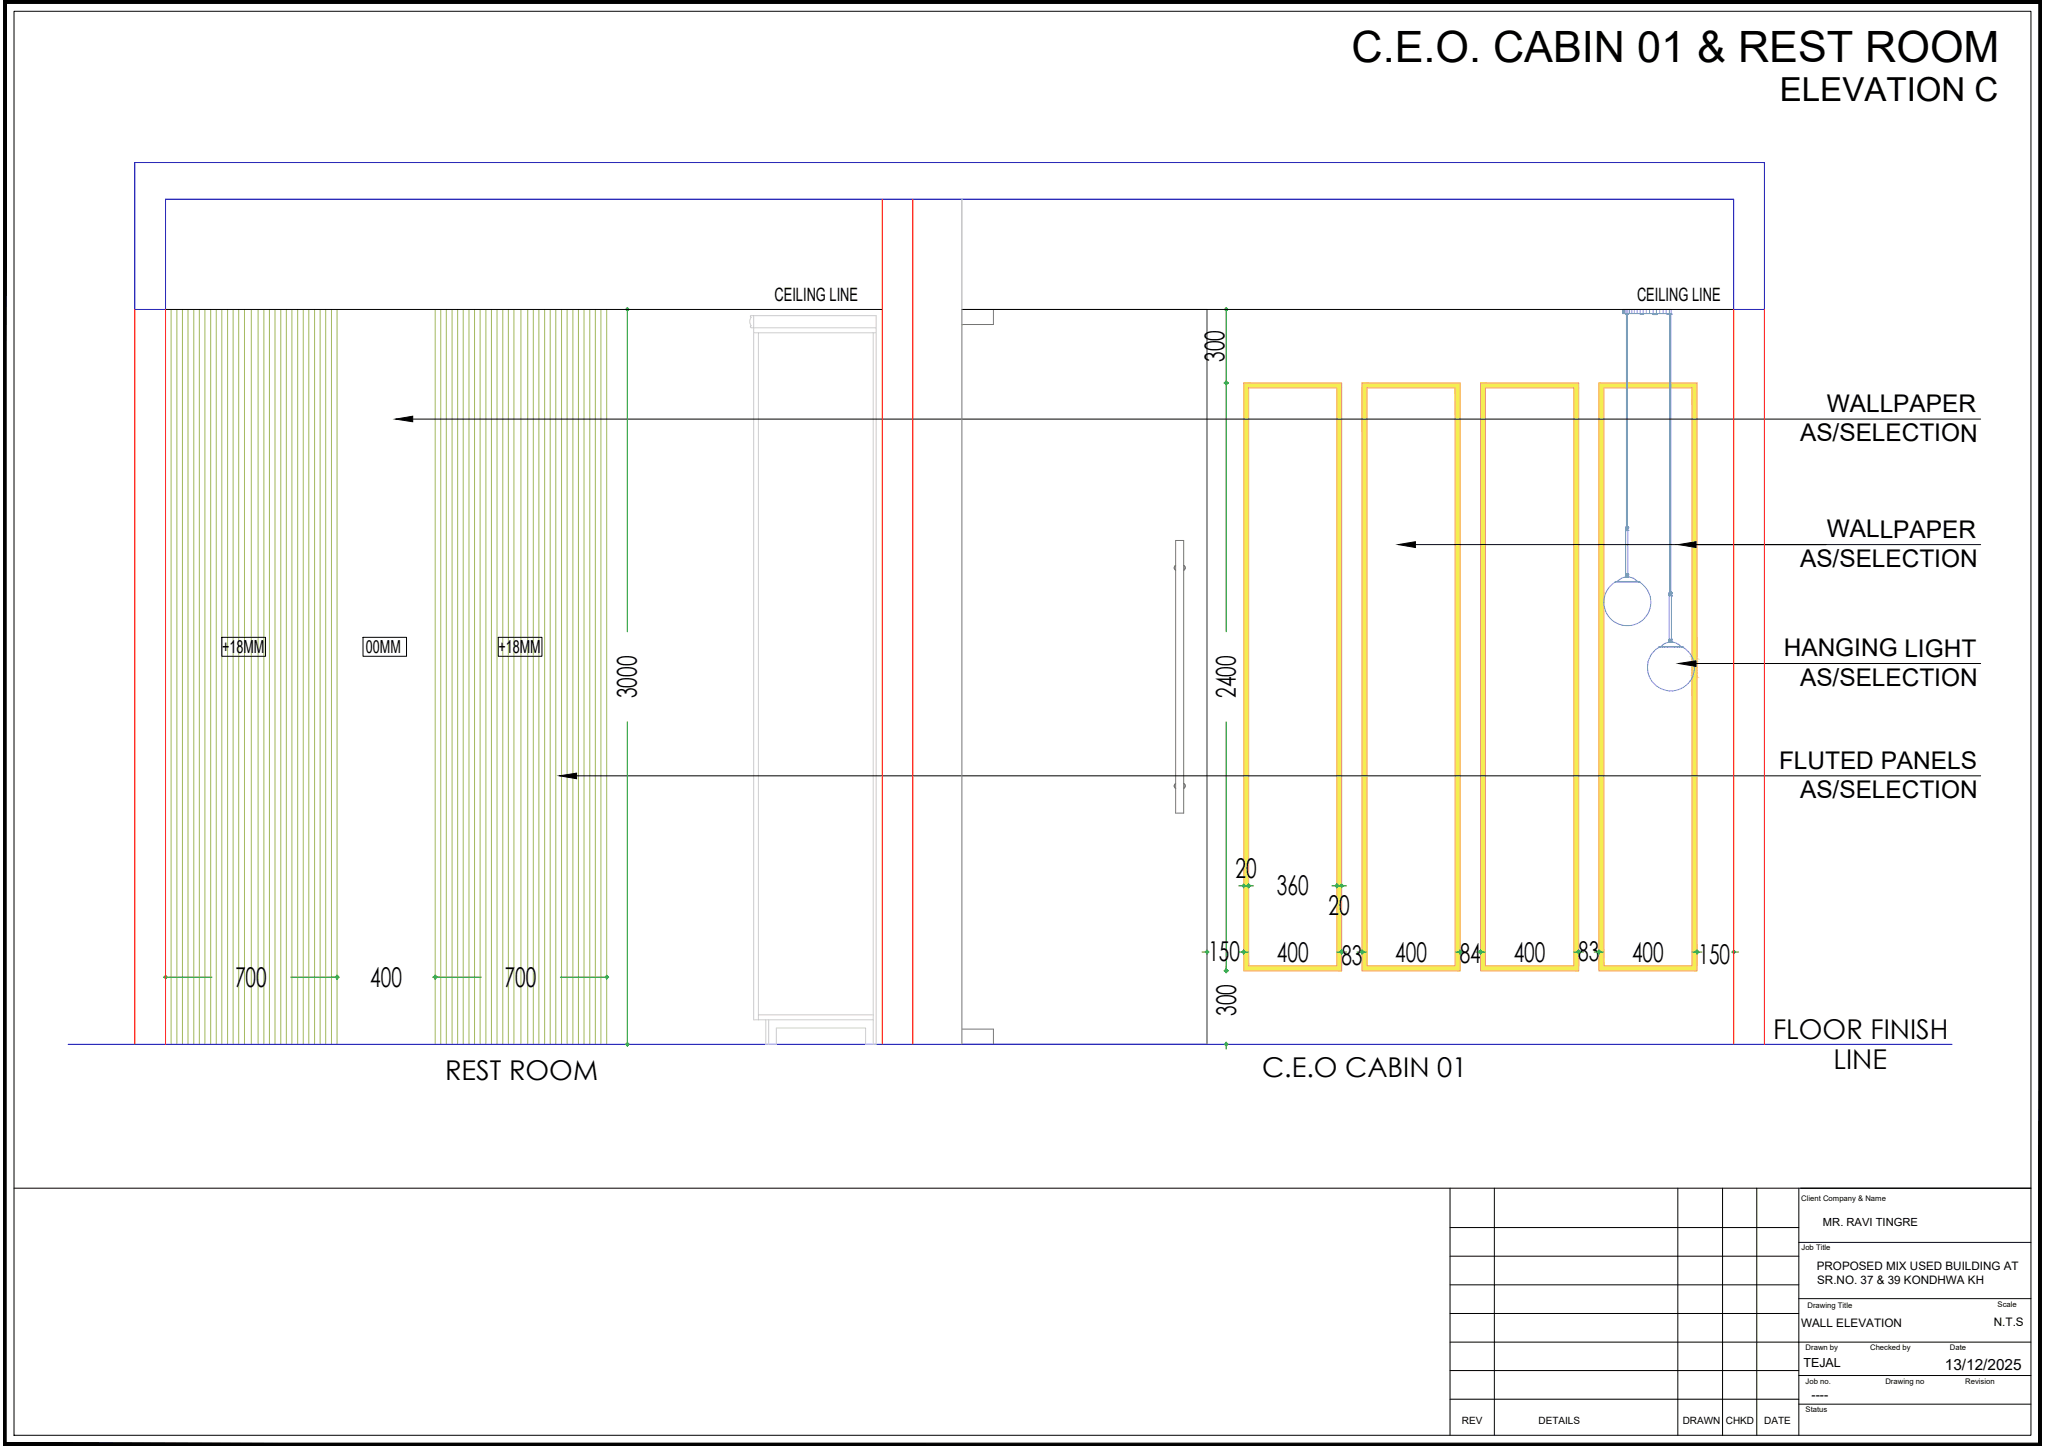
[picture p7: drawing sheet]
<svg xmlns="http://www.w3.org/2000/svg" width="420mm" height="297mm" viewBox="0 0 420 297" stroke-linecap="round" stroke-linejoin="round" font-family="sans-serif">
<defs><g id="words">
<text font-size="8.9" x="277.5" y="12.7">C.E.O. CABIN 01 &amp; REST ROOM</text>
<text font-size="6.8" x="365.5" y="20.8">ELEVATION C</text>
<g font-size="5.6">
<text x="251.5" y="74.4" transform="rotate(-90 251.5 74.4)">300</text>
<text x="130.8" y="143.4" transform="rotate(-90 130.8 143.4)">3000</text>
<text x="253.8" y="143.4" transform="rotate(-90 253.8 143.4)">2400</text>
<text x="253.7" y="180.5">20</text>
<text x="262.2" y="183.9">360</text>
<text x="272.8" y="188">20</text>
<text x="248.2" y="197.4">150</text>
<text x="262.2" y="197.6">400</text>
<text x="286.5" y="197.6">400</text>
<text x="299.8" y="197.9">84</text>
<text x="310.9" y="197.6">400</text>
<text x="324.1" y="197.3">83</text>
<text x="335.2" y="197.6">400</text>
<text x="348.8" y="197.9">150</text>
<text x="48.3" y="202.7">700</text>
<text x="76" y="202.7">400</text>
<text x="103.6" y="202.7">700</text>
<text x="275.5" y="198.1">83</text>
<text x="253.9" y="208.6" transform="rotate(-90 253.9 208.6)">300</text>
<text x="364.1" y="213.5">FLOOR FINISH</text>
<text x="91.4" y="221.9">REST ROOM</text>
<text x="259.2" y="221.3">C.E.O CABIN 01</text>
<text x="376.5" y="219.5">LINE</text>
</g>
<g font-size="5">
<text x="375.2" y="84.6">WALLPAPER</text>
<text x="369.7" y="90.6">AS/SELECTION</text>
<text x="375.2" y="110.4">WALLPAPER</text>
<text x="369.7" y="116.4">AS/SELECTION</text>
<text x="366.3" y="134.8">HANGING LIGHT</text>
<text x="369.7" y="140.9">AS/SELECTION</text>
<text x="365.3" y="157.9">FLUTED PANELS</text>
<text x="369.7" y="163.9">AS/SELECTION</text>
</g>
<g font-size="3.8">
<text x="159" y="61.9">CEILING LINE</text>
<text x="336.2" y="61.9">CEILING LINE</text>
</g>
<g font-size="3.7">
<text x="45.6" y="134.1">+18MM</text>
<text x="75.1" y="134.1">00MM</text>
<text x="102.4" y="134.1">+18MM</text>
</g>
<text font-size="3.2" x="399.4" y="281.3">13/12/2025</text>
<g font-size="2.6">
<text x="370.3" y="280.9">TEJAL</text>
<text x="372" y="287.4">----</text>
</g>
<g font-size="2.4">
<text x="373.1" y="261">PROPOSED MIX USED BUILDING AT</text>
<text x="373.2" y="263.8">SR.NO. 37 &amp; 39 KONDHWA KH</text>
<text x="369.9" y="272.6">WALL ELEVATION</text>
<text x="409.4" y="272.3">N.T.S</text>
</g>
<text font-size="2.3" x="374.4" y="251.9">MR. RAVI TINGRE</text>
<g font-size="2.1">
<text x="300.2" y="292.6">REV</text>
<text x="315.9" y="292.6">DETAILS</text>
<text x="345.6" y="292.6">DRAWN</text>
<text x="354.4" y="292.6">CHKD</text>
<text x="362.3" y="292.6">DATE</text>
</g>
<g font-size="1.6">
<text x="369.9" y="246.8">Client Company &amp; Name</text>
<text x="370" y="256.8">Job Title</text>
<text x="371.2" y="268.6">Drawing Title</text>
<text x="410.2" y="268.5">Scale</text>
<text x="370.8" y="277.3">Drawn by</text>
<text x="384" y="277.3">Checked by</text>
<text x="400.4" y="277.3">Date</text>
<text x="370.8" y="284.3">Job no.</text>
<text x="387.2" y="284.3">Drawing no</text>
<text x="403.6" y="284.3">Revision</text>
<text x="370.8" y="290.1">Status</text>
</g>
</g></defs>
<!-- layer: 0 -->
<g fill="none" stroke="#a1b85c" stroke-width=".21">
<path d="M35.1 63.6v150.9M36.3 63.6v150.9M37.5 63.6v150.9M38.6 63.6v150.9M39.8 63.6v150.9M40.9 63.6v150.9M42.1 63.6v150.9M43.3 63.6v150.9M44.4 63.6v150.9M45.6 63.6v150.9M46.7 63.6v150.9M47.9 63.6v150.9"/>
<path d="M49 63.6v150.9M50.2 63.6v150.9M51.6 63.6v150.9M53 63.6v150.9M54.2 63.6v150.9M55.3 63.6v150.9M56.5 63.6v150.9M57.7 63.6v150.9M58.8 63.6v150.9M59.9 63.6v150.9M61.1 63.6v150.9M62.3 63.6v150.9"/>
<path d="M63.4 63.6v150.9M64.6 63.6v150.9M65.7 63.6v150.9M66.9 63.6v150.9M68.1 63.6v150.9M69.2 63.6v150.9M89.4 63.6v150.9M90.5 63.6v150.9M91.7 63.6v150.9M92.8 63.6v150.9M94 63.6v150.9M95.1 63.6v150.9"/>
<path d="M96.3 63.6v150.9M97.5 63.6v150.9M98.6 63.6v150.9M99.8 63.6v150.9M100.9 63.6v150.9M102.1 63.6v150.9M103.3 63.6v150.9M104.4 63.6v150.9M105.5 63.6v150.9M107 63.6v150.9M108.4 63.6v150.9M109.5 63.6v150.9"/>
<path d="M110.7 63.6v150.9M111.8 63.6v150.9M113 63.6v150.9M114.1 63.6v150.9M115.3 63.6v150.9M116.5 63.6v150.9M117.6 63.6v150.9M118.8 63.6v150.9M119.9 63.6v150.9M121.1 63.6v150.9M122.3 63.6v150.9M123.4 63.6v150.9"/>
<path d="M124.6 63.6v150.9"/>
</g>
<path d="M197.5 63.6h50.4v150.9h-50.4zM204 63.6v3.1h-6.5M241.2 116.4v.1M241.2 116.8h.1M241.4 116.1a.54 .54 0 0 0-.3 .5 .54 .54 0 0 0 .3 .5M241.4 111h1.7v56h-1.7zM243.1 116.1l.3 .4-.2 .6M243.1 117.1h.1M243.2 117.1h-.1M241.4 160.9l-.3 .5 .3 .6M243.1 160.9a.57 .57 0 0 1 0 1.1M197.5 211.4h6.5v3.1" fill="none" stroke="#767676" stroke-width=".21"/>
<!-- layer: B02 Beams and Slabs -->
<path d="M27.7 33.4h334.6v30.2h-6.3v-22.7h-322v22.7h-6.3zM14 214.5h386.9" fill="none" stroke="#00f" stroke-width=".21"/>
<!-- layer: Y01 Hatching 01 -->
<g fill="#f4ee51" stroke="#f4ee51" stroke-width=".21">
<path d="M347.5 135l.1 .3h-.1z"/>
<path d="M347.5 138.9h.1l-.1 .3z"/>
<path d="M255.4 78.7l20.1 1v-1zM255.4 78.7l20.1 1h-20.1z"/>
<path d="M274.5 79.7l1 118.7v-118.7zM274.5 79.7l1 118.7h-1z"/>
<path d="M255.4 79.7l1 118.7v-118.7zM255.4 79.7l1 118.7h-1z"/>
<path d="M255.4 198.4l20.1 1v-1zM255.4 198.4l20.1 1h-20.1z"/>
<path d="M343.1 78.7l5.4 1v-1zM343.1 78.7l5.4 1h-5.4z"/>
<path d="M334.1 78.7l8.8 1v-1zM334.1 78.7l8.8 1h-8.8z"/>
<path d="M328.3 78.7l5.7 1v-1zM328.3 78.7l5.7 1h-5.7z"/>
<path d="M328.3 79.7l1.1 43.9v-43.9zM328.3 79.7l1.1 43.9h-1.1z"/>
<path d="M328.3 123.6l1.1 .1v-.1zM328.3 123.6l1.1 .1h-1.1z"/>
<path d="M328.3 123.7l1.1 .1zM328.3 123.7l1.1 .1z"/>
<path d="M347.5 79.7l1 55.3v-55.3zM347.5 79.7l1 55.3h-1z"/>
<path d="M347.5 135l1 .3v-.3zM347.5 135l1 .3h-.9z"/>
<path d="M347.6 135.3l.9 .6v-.6zM347.6 135.3l.9 .6h-.7z"/>
<path d="M347.5 135.3l.3 .6-.2-.6zM347.5 135.3l.3 .6h-.3z"/>
<path d="M347.8 135.9l.7 .6v-.6zM347.8 135.9l.7 .6h-.6z"/>
<path d="M347.5 135.9l.4 .6-.1-.6zM347.5 135.9l.4 .6h-.4z"/>
<path d="M347.9 136.5l.6 .6v-.6zM347.9 136.5l.6 .6h-.5z"/>
<path d="M347.5 136.5l.5 .6-.1-.6zM347.5 136.5l.5 .6h-.5z"/>
<path d="M348 137.1l.5 .6v-.6zM348 137.1l.5 .6h-.6z"/>
<path d="M347.5 137.1l.4 .6 .1-.6zM347.5 137.1l.4 .6h-.4z"/>
<path d="M347.9 137.7l.6 .6v-.6zM347.9 137.7l.6 .6h-.7z"/>
<path d="M347.5 137.7l.3 .6 .1-.6zM347.5 137.7l.3 .6h-.3z"/>
<path d="M347.8 138.3l.7 .6v-.6zM347.8 138.3l.7 .6h-.9z"/>
<path d="M347.5 138.3l.1 .6 .2-.6zM347.5 138.3l.1 .6h-.1z"/>
<path d="M347.6 138.9l.9 .3v-.3zM347.6 138.9l.9 .3h-1z"/>
<path d="M347.5 139.2l1 59.2v-59.2zM347.5 139.2l1 59.2h-1z"/>
<path d="M328.3 123.8l1.1 74.6v-74.6zM328.3 123.8l1.1 74.6h-1.1z"/>
<path d="M328.3 198.4l20.2 1v-1zM328.3 198.4l20.2 1h-20.2z"/>
<path d="M279.7 78.7l20.1 1v-1zM279.7 78.7l20.1 1h-20.1z"/>
<path d="M298.8 79.7l1 118.7v-118.7zM298.8 79.7l1 118.7h-1z"/>
<path d="M279.7 79.7l1 118.7v-118.7zM279.7 79.7l1 118.7h-1z"/>
<path d="M279.7 198.4l20.1 1v-1zM279.7 198.4l20.1 1h-20.1z"/>
<path d="M304 78.7l20.2 1v-1zM304 78.7l20.2 1h-20.2z"/>
<path d="M323.2 79.7l1 118.7v-118.7zM323.2 79.7l1 118.7h-1z"/>
<path d="M304 79.7l1.1 118.7v-118.7zM304 79.7l1.1 118.7h-1.1z"/>
<path d="M304 198.4l20.2 1v-1zM304 198.4l20.2 1h-20.2z"/>
</g>
<!-- layer: 0 -->
<path d="M255.4 78.7h20.1v120.7h-20.1zM256.4 79.7h18.1v118.7h-18.1zM279.7 78.7h20.1v120.7h-20.1zM280.7 79.7h18.1v118.7h-18.1zM304 78.7h20.2v120.7h-20.2zM305.1 79.7h18.1v118.7h-18.1zM328.3 78.7h20.2v120.7h-20.2zM329.4 79.7h18.1v118.7h-18.1z" fill="none" stroke="#ff9f7f" stroke-width=".21"/>
<!-- layer: T01 Dimenstions Scale 01 -->
<g fill="none" stroke="#009525" stroke-width=".21">
<path d="M128.4 63.6h.4v.4M128.8 63.1v.5h.4M128.8 64.1v65.7M251.4 63.6h.4v.4M251.8 78.2v.5h.5h-.9h.4v.4M251.8 63.1v.5h.5M251.8 64.1v65.7M128.8 148.3v65.7M251.8 148.3v50.6M246.8 195.6h.6M247.9 195.1v.5h-.5M248.3 195.6h-.4v.4"/>
<path d="M251.4 199.4h.4v.4M251.8 199v.4h.5M254.4 195.6h.5M254.4 182h.5M255 195.6h.4v-.5v.9v-.4h.4zM255.4 181.6v.4h-.4M255.9 195.6h.5M255.9 182h-.5v.4M256.4 181.6v.8v-.4h.4h-.8h.4zM256.9 182h.5M273.5 182h.5M274.5 181.6v.8v-.4h.5h-.9h.4z"/>
<path d="M274.5 195.6h2M275.1 195.6h.4v-.5v.9v-.4h.5M275.5 181.6v.4h-.5M276 182h-.5v.4M276 182h.5M278.7 195.6h.5M279.3 195.6h.4v-.5v.9v-.4h.4zM280.2 195.6h.5M298.8 195.6h2M299.4 195.6h.4v-.5v.9v-.4h.5M303.1 195.6h.4M304.5 195.6h-.5v.4v-.9v.5h-.4h1.5"/>
<path d="M323.2 195.6h.5M323.8 195.6h.4v-.5v.9v-.4h.4zM324.7 195.6h.5M327.4 195.6h2M327.9 195.6h.4v-.5v.9v-.4h.5M347.5 195.6h.5M348.1 195.6h.4v-.5v.9v-.4h.4zM349 195.6h.5M356 195.1v.5h-.4M356.4 195.6h-.4v.4M356.5 195.6h.5M34 200.3v.4h-.4"/>
<path d="M34.4 200.7h-.4v.5M34.5 200.7h9M59.7 200.7h9M69.2 200.3v.4h-.4M69.6 200.7h-.4v.5M89.4 200.3v.4h-.5M89.8 200.7h-.4v.5M89.8 200.7h9M115.1 200.7h9M124.6 200.3v.4h-.5M125 200.7h-.4v.5M128.4 214.5h.4v.5"/>
<path d="M128.8 214.1v.4h.4M251.4 214.5h.4v.5M251.8 214.1v.4h.5M251.8 215v.5"/>
<circle cx="128.8" cy="63.5" r=".28"/>
<circle cx="251.8" cy="78.7" r=".28"/>
<circle cx="251.8" cy="63.5" r=".28"/>
<circle cx="247.9" cy="195.5" r=".28"/>
<circle cx="251.8" cy="199.4" r=".28"/>
<circle cx="255.4" cy="195.5" r=".28"/>
<circle cx="255.4" cy="182" r=".28"/>
<circle cx="256.4" cy="182" r=".28"/>
<circle cx="274.6" cy="182" r=".28"/>
<circle cx="275.5" cy="195.5" r=".28"/>
<circle cx="275.5" cy="182" r=".28"/>
<circle cx="279.7" cy="195.5" r=".28"/>
<circle cx="299.9" cy="195.5" r=".28"/>
<circle cx="304.1" cy="195.5" r=".28"/>
<circle cx="324.2" cy="195.5" r=".28"/>
<circle cx="328.4" cy="195.5" r=".28"/>
<circle cx="348.5" cy="195.5" r=".28"/>
<circle cx="356" cy="195.5" r=".28"/>
<circle cx="34" cy="200.7" r=".28"/>
<circle cx="69.2" cy="200.7" r=".28"/>
<circle cx="89.4" cy="200.7" r=".28"/>
<circle cx="124.6" cy="200.7" r=".28"/>
<circle cx="128.8" cy="214.5" r=".28"/>
<circle cx="251.8" cy="214.5" r=".28"/>
</g>
<!-- layer: 0 -->
<g fill="none" stroke="#6ea5dd" stroke-width=".21">
<path d="M333.3 63.6v.8M333.5 63.6v.8M333.6 63.6v.8M333.9 64.4h.3M333.9 64.6h.1M333.9 64.5h.1M333.9 63.6v1M333.9 64.6h.3M334 64.6h.1M334 64.5h.1M334 64.5v.1M334 64.5v44.3"/>
<path d="M334.1 64.6h.1M334.1 64.5h.1M334.1 64.5v44.3M334.2 64.6h.1M334.2 64.5h.1M334.2 64.5v.1M334.3 63.6v.8M334.6 63.6v.8M335.1 63.6v.8M335.6 63.6v.8M336.2 63.6v.8M336.8 63.6v.8"/>
<path d="M336.8 64.5h.7M336.8 64.4v.1M337.4 63.6v.8M337.5 64.4v.1M338.1 63.6v.8M338.8 63.6v.8M339.4 64.6h1M339.5 63.6l-.1 1M340.1 63.6v.8M340.4 64.4v.2M340.8 63.6v.8M341.5 63.6v.8"/>
<path d="M342.2 63.6v.8M342.3 64.5l.8 .1M342.3 64.4v.1M342.3 64.5h.6M342.8 63.6v.8M342.9 64.4l.3 .1v-.9h-10v.8h10M342.9 64.6h.1M342.9 64.5h.1M342.9 64.5v.1M342.9 64.4h.1M342.9 64.5v57.7M343 64.6h.1"/>
<path d="M343 64.5h.1M343 64.5v57.7M343.1 64.6h.1M343.1 64.5h.1M343.1 64.5v.1M331.7 119.5h4.9zM331.8 119.5a4.8 4.8 0 0 0-1.3 7.3 4.8 4.8 0 0 0 7.4 0 4.8 4.8 0 0 0-1.3-7.3M331.8 119.5h.1M331.9 119.5h.1M332.1 119.5h.1M332.4 119.5h.1M332.8 119.5h.1"/>
<path d="M332.9 119.5h.1M333.2 119.5h.1M333.5 119.5h.1M333.8 119.5h.1M333.8 109h.1M333.8 108.4h.1M333.8 117.9h.1M333.8 108.6h.1M333.8 118.2h.1M333.8 118.5h.1M333.8 108.4h.5M333.8 108.4v10.1"/>
<path d="M333.8 118.5l-.8 .3-.9 .7M333.9 108.2h.1M333.9 108.4h.1M333.9 108.2v.6M333.9 118.1v.4M333.9 108.2h.3M334 108.2h.1M334 108.4h.1M334 108.2v.6M334 118.1v.4M334.1 108.4h.1M334.1 108.2h.1"/>
<path d="M334.1 118.1v.4M334.1 119.5h.1M334.2 118.1h.1M334.2 108.2h.1M334.2 108.4h.1M334.2 108.2v.6M334.2 118.1v.4M334.2 118.5h.1M334.2 108.4v.5M334.2 118.5l1.2 .3 .9 .7M334.3 118h.1M334.3 108.4h.1"/>
<path d="M334.3 109h.1M334.3 108.6h.1M334.3 118.2h.1M334.3 117.9h.1M334.3 118.5h.1M334.3 108.4v10.1M334.3 119.5h.1M334.6 119.5h.1M334.8 119.5h.1M334.9 119.5h.1M335.2 119.5h.1M335.5 119.5h.1"/>
<path d="M335.6 119.5h.1M335.9 119.5h.1M336 119.5h.1M336.2 119.5h.1M336.4 119.5h.1M336.5 119.5h.1M336.6 119.5h.1M340.7 132.9h.1M340.7 132.9a4.8 4.8 0 0 0-1.3 7.3 4.8 4.8 0 0 0 7.4 0 4.8 4.8 0 0 0-1.2-7.3M340.7 132.8l4.9 .1zM340.7 132.8v.1M340.9 132.8v.1"/>
<path d="M341.1 132.8v.1M341.4 132.8v.1M341.8 132.8v.1M342.1 132.8v.1M342.4 132.8v.1M342.5 132.8v.1M342.7 132.8v.1M342.8 122.4h.1M342.8 121.8h.1M342.8 131.3h.1M342.8 122h.1M342.8 131.6h.1"/>
<path d="M342.8 131.9h.1M342.8 121.8v10.1M342.8 121.8h.4M342.8 131.9l-.8 .3-.9 .6M342.8 131.3v.3M342.9 121.8h.1M342.9 121.8v.4M342.9 131.4v.5M342.9 121.7h.1M342.9 121.7v.5M342.9 131.5v.4M342.9 121.7h.2"/>
<path d="M343 121.7h.1M343 121.8h.1M343 131.5v.4M343 132.8v.1M343.1 121.8h.1M343.1 131.5h.1M343.1 121.7h.1M343.1 121.7v.5M343.1 131.5v.4M343.2 131.4v.5a2.67 2.67 0 0 1 2 .9M343.2 121.8v.4M343.2 121.8h.1"/>
<path d="M343.2 131.9h.1M343.2 131.4v.5M343.2 131.3h.1M343.2 122.4h.1M343.2 122h.1M343.2 131.6h.1M343.2 121.8v10.1M343.3 132.8v.1M343.5 132.8v.1M343.8 132.8v.1M344.2 132.8v.1M344.5 132.8v.1"/>
<path d="M344.9 132.8v.1M345.2 132.8h.1M345.2 132.8v.1M345.4 132.8v.1M345.5 132.8v.1"/>
</g>
<!-- layer: M01_FURNITURE -->
<path d="M154.3 64.8h25.6v149.7h-2.1v-3.3h-18.4v3.3h-2.1v-5M154.3 67.3h25.6M154.3 64.8l-.2 .2 .2 .2a1.39 1.39 0 0 0 0 1.7l-.2 .2 .2 .2M154.8 64.8v144.7h24.5M154.8 68.4h25.1M155.7 68.4v141.1M179.3 68.4v146.1M155.7 208.5h23.6M157.9 209.5v5" fill="none" stroke="#ccc" stroke-width=".21"/>
<!-- layer: U02 Notes-General Scale 1 -->
<path d="M81.2 86.1l3.6-.6v1.1zM287.1 111.9l3.6-.6v1.2zM344.7 111.9l3.6-.6v1.2zM344.7 136.3l3.6-.6v1.2zM114.9 159.4l3.5-.6v1.2z" fill="#000" stroke="#000" stroke-width=".21"/>
<path d="M84.8 86.1h321.9M290.7 111.9h116M45.6 130.9h8.9v3.9h-8.9zM74.5 130.9h9v3.9h-9zM102.3 130.9h9v3.9h-9zM348.3 136.3h58.4M118.4 159.4h288.3" fill="none" stroke="#000" stroke-width=".21"/>
<!-- layer: C02 Walls 01 -->
<path d="M34 63.6h147.2M197.5 63.6h158.5" fill="none" stroke="#000" stroke-width=".21"/>
<path d="M181.2 40.9v173.6M187.5 40.9v173.6M27.7 63.6v150.9M34 63.6v150.9M356 63.6v150.9M362.3 63.6v150.9" fill="none" stroke="#f00" stroke-width=".21"/>
<path d="M197.5 40.9v173.6" fill="none" stroke="#aaa" stroke-width=".21"/>
<!-- layer: S03 Title Block -->
<g fill="none" stroke="#000" stroke-width=".21">
<path d="M.7 .1h418.6v296.9h-418.6zM2.9 2.3h414.2v292.5h-414.2zM2.9 244.1h414.2M297.8 258h71.6M297.8 252.2h71.6M297.8 244.1v50.7M306.9 244.1v50.7M344.6 244.1v50.7M353.7 244.1v50.7M360.8 244.1v50.7M369.4 255.2h47.7M369.4 244.1v50.7"/>
<path d="M297.8 275.7h119.3M297.8 269.8h71.6M297.8 263.9h71.6M369.4 266.8h47.7M297.8 287.4h71.6M297.8 281.5h71.6M369.4 288.4h47.7M369.4 282.6h47.7"/>
</g>
<!-- layer: A01 Plot Boundary -->
<g fill="#000" stroke="#000" stroke-width=".21">
<path d="M.7 .1l.6 .6h417.4zM.7 .1h418.6l-.6 .6z"/>
<path d="M418.7 .7v295.7l.6-296.3zM419.3 .1v296.9l-.6-.6z"/>
<path d="M1.3 .7l-.6 296.3 .6-.6zM.7 .1l.6 .6-.6 296.3z"/>
<path d="M1.3 296.4l418 .6-.6-.6zM1.3 296.4l418 .6h-418.6z"/>
</g>
<use href="#words"/>
</svg>
